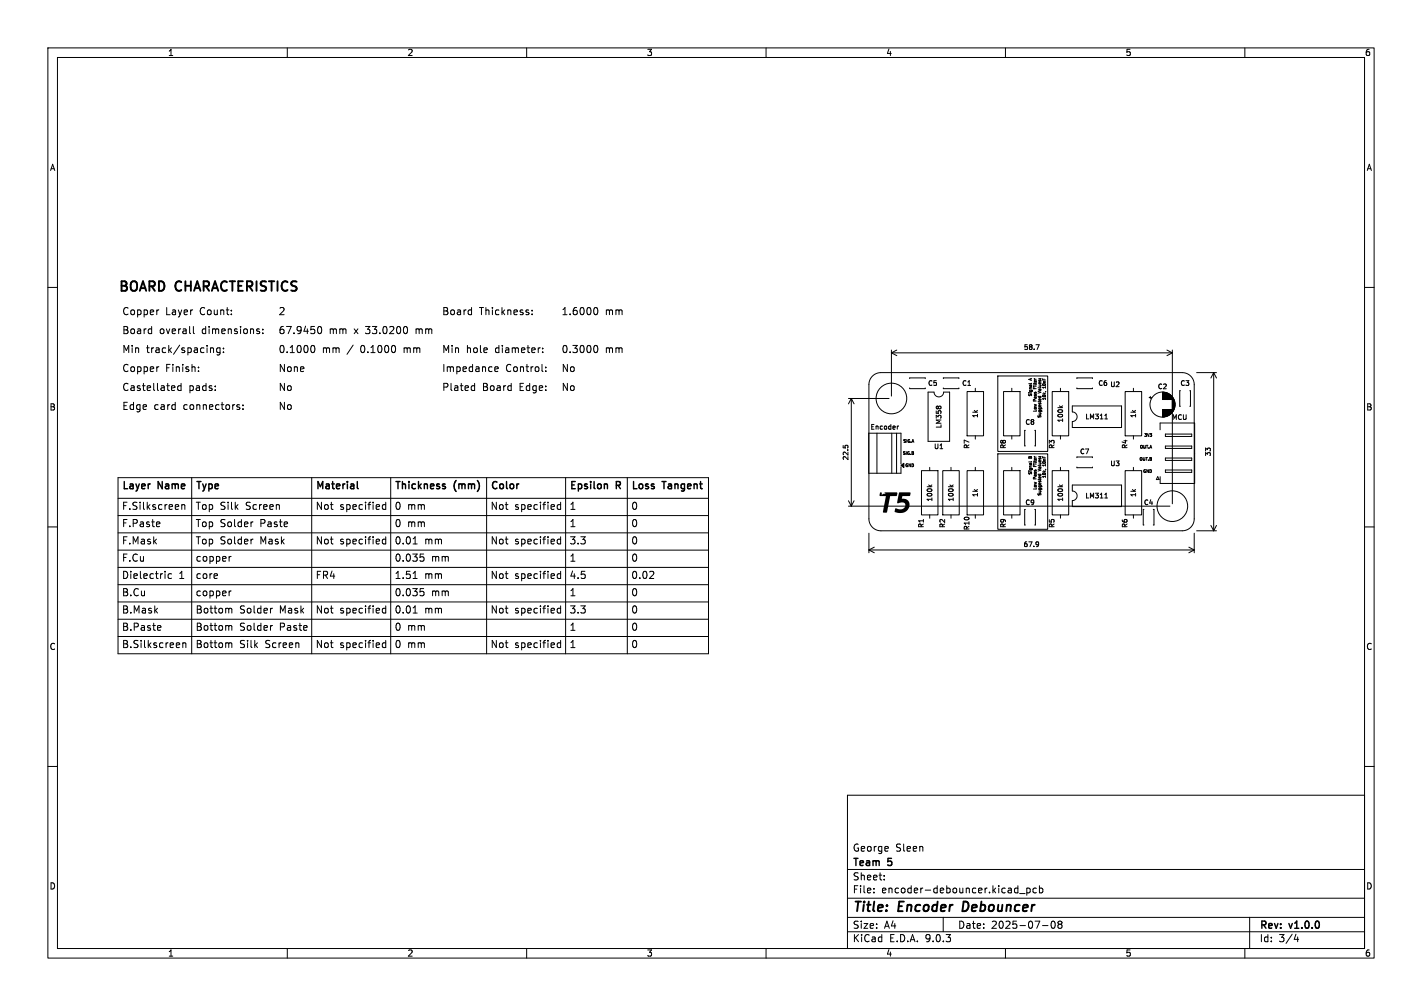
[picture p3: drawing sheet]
<svg xmlns="http://www.w3.org/2000/svg" width="297mm" height="210mm" viewBox="0 0 297 210" stroke-linecap="round" stroke-linejoin="round" font-family="sans-serif">
<defs><g id="words">
<g font-size="2.8">
<text x="24.7" y="61.8">BOARD</text>
<text x="36.8" y="61.8">CHARACTERISTICS</text>
<text x="178" y="190.9">Title:</text>
<text x="187.7" y="190.9">Encoder</text>
<text x="201.9" y="190.9">Debouncer</text>
</g>
<g font-size="2.1">
<text x="25.4" y="70.2">Board</text>
<text x="25.4" y="66.2">Copper</text>
<text x="33.3" y="70.2">overall</text>
<text x="34.6" y="66.2">Layer</text>
<text x="42" y="66.2">Count:</text>
<text x="42.4" y="70.2">dimensions:</text>
<text x="58.1" y="66.2">2</text>
<text x="58.1" y="70.2">67.9450</text>
<text x="68.8" y="70.2">mm</text>
<text x="74.2" y="70.2">x</text>
<text x="76.9" y="70.2">33.0200</text>
<text x="87.6" y="70.2">mm</text>
<text x="92.2" y="66.2">Board</text>
<text x="100.2" y="66.2">Thickness:</text>
<text x="117.2" y="66.2">1.6000</text>
<text x="126.5" y="66.2">mm</text>
<text x="25.4" y="74.1">Min</text>
<text x="30.6" y="74.1">track/spacing:</text>
<text x="58.1" y="74.1">0.1000</text>
<text x="67.4" y="74.1">mm</text>
<text x="72.8" y="74.1">/</text>
<text x="75.8" y="74.1">0.1000</text>
<text x="85.1" y="74.1">mm</text>
<text x="92.2" y="74.1">Min</text>
<text x="97.4" y="74.1">hole</text>
<text x="103.7" y="74.1">diameter:</text>
<text x="117.2" y="74.1">0.3000</text>
<text x="126.5" y="74.1">mm</text>
<text x="25.4" y="82.1">Castellated</text>
<text x="25.4" y="78.1">Copper</text>
<text x="34.6" y="78.1">Finish:</text>
<text x="39.5" y="82.1">pads:</text>
<text x="58.1" y="82.1">No</text>
<text x="58.1" y="78.1">None</text>
<text x="92.2" y="78.1">Impedance</text>
<text x="92.2" y="82.1">Plated</text>
<text x="100.8" y="82.1">Board</text>
<text x="105.7" y="78.1">Control:</text>
<text x="108.7" y="82.1">Edge:</text>
<text x="117.2" y="82.1">No</text>
<text x="117.2" y="78.1">No</text>
<text x="25.4" y="86">Edge</text>
<text x="32.2" y="86">card</text>
<text x="38.6" y="86">connectors:</text>
<text x="58.1" y="86">No</text>
<text x="25.4" y="106.6">F.Silkscreen</text>
<text x="25.4" y="102.9">Layer</text>
<text x="33.1" y="102.9">Name</text>
<text x="40.8" y="102.9">Type</text>
<text x="40.8" y="106.6">Top Silk</text>
<text x="51.1" y="106.6">Screen</text>
<text x="65.9" y="102.9">Material</text>
<text x="65.9" y="106.6">Not</text>
<text x="70.8" y="106.6">specified</text>
<text x="82.4" y="106.6">0 mm</text>
<text x="82.4" y="102.9">Thickness</text>
<text x="94.9" y="102.9">(mm)</text>
<text x="102.4" y="102.9">Color</text>
<text x="102.4" y="106.6">Not</text>
<text x="107.3" y="106.6">specified</text>
<text x="118.9" y="106.6">1</text>
<text x="118.9" y="102.9">Epsilon</text>
<text x="128.8" y="102.9">R</text>
<text x="131.8" y="106.6">0</text>
<text x="131.8" y="102.9">Loss</text>
<text x="138.5" y="102.9">Tangent</text>
<text x="25.4" y="110.2">F.Paste</text>
<text x="25.4" y="113.8">F.Mask</text>
<text x="40.8" y="113.8">Top Solder</text>
<text x="40.8" y="110.2">Top Solder</text>
<text x="54.1" y="113.8">Mask</text>
<text x="54.1" y="110.2">Paste</text>
<text x="65.9" y="113.8">Not</text>
<text x="70.8" y="113.8">specified</text>
<text x="82.4" y="113.8">0.01</text>
<text x="82.4" y="110.2">0 mm</text>
<text x="88.5" y="113.8">mm</text>
<text x="102.4" y="113.8">Not</text>
<text x="107.3" y="113.8">specified</text>
<text x="118.9" y="113.8">3.3</text>
<text x="118.9" y="110.2">1</text>
<text x="131.8" y="110.2">0</text>
<text x="131.8" y="113.8">0</text>
<text x="25.4" y="117.4">F.Cu</text>
<text x="40.8" y="117.4">copper</text>
<text x="82.4" y="117.4">0.035</text>
<text x="89.9" y="117.4">mm</text>
<text x="118.9" y="117.4">1</text>
<text x="131.8" y="117.4">0</text>
<text x="25.4" y="121">Dielectric</text>
<text x="25.4" y="124.6">B.Cu</text>
<text x="37.2" y="121">1</text>
<text x="40.8" y="124.6">copper</text>
<text x="40.8" y="121">core</text>
<text x="65.9" y="121">FR4</text>
<text x="82.4" y="124.6">0.035</text>
<text x="82.4" y="121">1.51</text>
<text x="88.5" y="121">mm</text>
<text x="89.9" y="124.6">mm</text>
<text x="102.4" y="121">Not</text>
<text x="107.3" y="121">specified</text>
<text x="118.9" y="121">4.5</text>
<text x="118.9" y="124.6">1</text>
<text x="131.8" y="121">0.02</text>
<text x="131.8" y="124.6">0</text>
<text x="25.4" y="128.2">B.Mask</text>
<text x="25.4" y="131.8">B.Paste</text>
<text x="40.8" y="128.2">Bottom</text>
<text x="40.8" y="131.8">Bottom</text>
<text x="49.9" y="128.2">Solder</text>
<text x="49.9" y="131.8">Solder</text>
<text x="58.1" y="128.2">Mask</text>
<text x="58.1" y="131.8">Paste</text>
<text x="65.9" y="128.2">Not</text>
<text x="70.8" y="128.2">specified</text>
<text x="82.4" y="131.8">0 mm</text>
<text x="82.4" y="128.2">0.01</text>
<text x="88.5" y="128.2">mm</text>
<text x="102.4" y="128.2">Not</text>
<text x="107.3" y="128.2">specified</text>
<text x="118.9" y="131.8">1</text>
<text x="118.9" y="128.2">3.3</text>
<text x="131.8" y="128.2">0</text>
<text x="131.8" y="131.8">0</text>
<text x="25.4" y="135.4">B.Silkscreen</text>
<text x="40.8" y="135.4">Bottom</text>
<text x="49.9" y="135.4">Silk</text>
<text x="55.1" y="135.4">Screen</text>
<text x="65.9" y="135.4">Not</text>
<text x="70.8" y="135.4">specified</text>
<text x="82.4" y="135.4">0 mm</text>
<text x="102.4" y="135.4">Not</text>
<text x="107.3" y="135.4">specified</text>
<text x="118.9" y="135.4">1</text>
<text x="131.8" y="135.4">0</text>
<text x="178" y="178">George</text>
<text x="187" y="178">Sleen</text>
<text x="178" y="184">Sheet:</text>
<text x="178" y="181.2">Team</text>
<text x="185.5" y="181.2">5</text>
<text x="178" y="186.7">File:</text>
<text x="184.1" y="186.7">encoder-debouncer.kicad_pcb</text>
<text x="178" y="196.9">KiCad</text>
<text x="178" y="194.1">Size:</text>
<text x="184.7" y="194.1">A4</text>
<text x="185.7" y="196.9">E.D.A.</text>
<text x="193.3" y="196.9">9.0.3</text>
<text x="200" y="194.1">Date:</text>
<text x="207" y="194.1">2025-07-08</text>
<text x="263" y="194.3">Rev:</text>
<text x="263" y="196.9">Id:</text>
<text x="267.1" y="196.9">3/4</text>
<text x="269.4" y="194.3">v1.0.0</text>
</g>
<g font-size="1.8">
<text x="35" y="11.9">1</text>
<text x="85" y="11.9">2</text>
<text x="135" y="11.9">3</text>
<text x="185" y="11.9">4</text>
<text x="235" y="11.9">5</text>
<text x="285" y="11.9">6</text>
<text x="10.3" y="35.9">A</text>
<text x="285.4" y="35.9">A</text>
<text x="10.3" y="85.9">B</text>
<text x="285.3" y="85.9">B</text>
<text x="10.3" y="135.9">C</text>
<text x="285.3" y="135.9">C</text>
<text x="10.3" y="185.9">D</text>
<text x="285.3" y="185.9">D</text>
<text x="35" y="199.9">1</text>
<text x="85" y="199.9">2</text>
<text x="135" y="199.9">3</text>
<text x="185" y="199.9">4</text>
<text x="235" y="199.9">5</text>
<text x="285" y="199.9">6</text>
</g>
<g font-size="1.4">
<text x="213.7" y="73.2">58.7</text>
<text x="193.7" y="80.7">C5</text>
<text x="200.8" y="80.7">C1</text>
<text x="229.3" y="80.7">C6 U2</text>
<text x="241.7" y="81.4">C2</text>
<text x="246.4" y="80.7">C3</text>
<text x="181.6" y="90">Encoder</text>
<text x="196.8" y="89.5" transform="rotate(-90 196.8 89.5)">LM358</text>
<text x="204.4" y="87.4" transform="rotate(-90 204.4 87.4)">1k</text>
<text x="214" y="88.9">C8</text>
<text x="222.2" y="88.3" transform="rotate(-90 222.2 88.3)">100k</text>
<text x="226.6" y="87.7">LM311</text>
<text x="237.5" y="87.4" transform="rotate(-90 237.5 87.4)">1k</text>
<text x="244.6" y="87.9">MCU</text>
<text x="195" y="93.9">U1</text>
<text x="202.7" y="93.8" transform="rotate(-90 202.7 93.8)">R7</text>
<text x="210.3" y="93.8" transform="rotate(-90 210.3 93.8)">R8</text>
<text x="220.4" y="93.8" transform="rotate(-90 220.4 93.8)">R3</text>
<text x="225.4" y="95">C7</text>
<text x="235.7" y="93.8" transform="rotate(-90 235.7 93.8)">R4</text>
<text x="253.1" y="95.4" transform="rotate(-90 253.1 95.4)">33</text>
<text x="177.4" y="96.2" transform="rotate(-90 177.4 96.2)">22.5</text>
<text x="231.8" y="97.5">U3</text>
<text x="194.9" y="104.8" transform="rotate(-90 194.9 104.8)">100k</text>
<text x="199.4" y="104.8" transform="rotate(-90 199.4 104.8)">100k</text>
<text x="204.4" y="103.9" transform="rotate(-90 204.4 103.9)">1k</text>
<text x="214" y="105.6">C9</text>
<text x="222.2" y="104.8" transform="rotate(-90 222.2 104.8)">100k</text>
<text x="226.6" y="104.2">LM311</text>
<text x="237.5" y="103.9" transform="rotate(-90 237.5 103.9)">1k</text>
<text x="238.8" y="105.6">C4</text>
<text x="193.1" y="110.3" transform="rotate(-90 193.1 110.3)">R1</text>
<text x="197.6" y="110.3" transform="rotate(-90 197.6 110.3)">R2</text>
<text x="202.7" y="110.8" transform="rotate(-90 202.7 110.8)">R10</text>
<text x="210.3" y="110.3" transform="rotate(-90 210.3 110.3)">R9</text>
<text x="220.4" y="110.3" transform="rotate(-90 220.4 110.3)">R5</text>
<text x="235.7" y="110.3" transform="rotate(-90 235.7 110.3)">R6</text>
<text x="213.7" y="114.4">67.9</text>
</g>
<g font-size=".8">
<text x="215.5" y="82.9" transform="rotate(-90 215.5 82.9)">Signal</text>
<text x="215.5" y="79.4" transform="rotate(-90 215.5 79.4)">A</text>
<text x="216.5" y="83.8" transform="rotate(-90 216.5 83.8)">Pass</text>
<text x="216.5" y="81" transform="rotate(-90 216.5 81)">Filter</text>
<text x="217.5" y="82.1" transform="rotate(-90 217.5 82.1)">Values:</text>
<text x="218.4" y="83.7" transform="rotate(-90 218.4 83.7)">10k,</text>
<text x="218.4" y="81.1" transform="rotate(-90 218.4 81.1)">10nF</text>
<text x="216.5" y="86.1" transform="rotate(-90 216.5 86.1)">Low</text>
<text x="217.5" y="87.4" transform="rotate(-90 217.5 87.4)">Suggested</text>
<text x="188.4" y="95.1">SIG.B</text>
<text x="188.5" y="92.6">SIG.A</text>
<text x="215.5" y="95.7" transform="rotate(-90 215.5 95.7)">B</text>
<text x="237.9" y="93.8">OUT.A</text>
<text x="238.8" y="91.3">3V3</text>
<text x="188.9" y="97.6">GND</text>
<text x="215.5" y="99.2" transform="rotate(-90 215.5 99.2)">Signal</text>
<text x="216.5" y="100" transform="rotate(-90 216.5 100)">Pass</text>
<text x="216.5" y="97.2" transform="rotate(-90 216.5 97.2)">Filter</text>
<text x="217.5" y="98.3" transform="rotate(-90 217.5 98.3)">Values:</text>
<text x="218.4" y="99.9" transform="rotate(-90 218.4 99.9)">10k,</text>
<text x="218.4" y="97.3" transform="rotate(-90 218.4 97.3)">10nF</text>
<text x="237.9" y="96.3">OUT.B</text>
<text x="238.6" y="98.9">GND</text>
<text x="216.5" y="102.4" transform="rotate(-90 216.5 102.4)">Low</text>
<text x="217.5" y="103.6" transform="rotate(-90 217.5 103.6)">Suggested</text>
</g>
</g></defs>
<g fill="none" stroke="#000" stroke-width=".21">
<path d="M10 10h277v190h-277zM12 12h273v186h-273zM60 10v2M110 10v2M160 10v2M210 10v2M260 10v2M10 60h2M31.5 68.7h.2M31.7 68.2v1.5M31.7 69.6l-.2 .1M33.2 76.6h-.3"/>
<path d="M33.2 64.7l-.3 .1M40.4 68.2v1.2l.2 .3M41.5 77.4v.2M41.5 76.6v.2M44 72.7h.5l.1 .9M46 72.7l-.5-.1-.3 .3 .2 .6h.6M46 72.6v1.2l-.3 .3-.4-.1M46.7 73.5v.1M46.7 72.7v.1M54 69.2l.2 .2-.2 .3M54 68.7h.2M54.9 69.5v.2"/>
<path d="M54.9 68.7v.2M65 72.3l.3-.2a.8 .8 0 0 1 .5 .8 .8 .8 0 0 1-.5 .7l-.3-.1M66.5 68.3l.2-.1a.8 .8 0 0 1 .5 .7 .8 .8 0 0 1-.5 .8l-.2-.2-.2-.4zM84.4 72.6v1M84.6 72.6l-.2 .2M85 68.4v1M86.9 68.7v1M87.1 68.7l-.2 .1M98.3 64.7l.2 .1M98.5 65.6l-.2 .1M98.5 64.2v1.5M103.3 77.1l.8-.2-.1-.3h-.4l-.3 .2 .1 .7h.6"/>
<path d="M111.1 65.6v.1M111.1 64.8v.1M113.3 73.5v.1M113.3 72.7v.1M114 77.4v.2M114 76.6v.2M124.1 64.3l.3-.1a.8 .8 0 0 1 .5 .7 .8 .8 0 0 1-.5 .8l-.3-.1M124.1 72.3l.3-.2a.8 .8 0 0 1 .5 .8 .8 .8 0 0 1-.5 .7l-.3-.1M182.2 78.5l.7-.5 1.1-.2h62.9a2.5 2.5 0 0 1 2.5 2.5v28a2.5 2.5 0 0 1-2.5 2.5h-62.9a2.5 2.5 0 0 1-2.5-2.5v-28l.2-1.1zM186.2 73.1v9.6M186.2 73.7h58.7M186.2 73.7l1.1 .5"/>
<path d="M187.3 73.1l-1.1 .6M190 79v-.1h3.2v.1M197 79v-.1h3.3v.1M208.4 78.5h10.4v15.7h-10.4zM216.4 72h.6l-.4 1M224.9 79v-.1h3.3v.1M243.7 73.1l1.2 .6M244.9 73.1v32.1M244.9 73.7l-1.2 .5M249.9 77.8h4.2M253.5 77.8v33M253.5 77.8l.6 1.1"/>
<path d="M253.5 77.8l-.6 1.1M285 60h2M24.7 99.7h123.3v36.8h-123.3zM36.5 80.6v.3l-.7 .1M37.8 80v1.5M37.8 80.6l-.4-.1-.3 .3 .1 .7h.6M40 99.7v36.8M49.9 85l.2 .2-.2 .3M49.9 84.5l.1 .1M50.7 85.3v.2M50.7 84.6v.1M65.1 99.7v36.8"/>
<path d="M81.6 99.7v36.8M98.7 80.5l.4 .1M99.1 81.5h-.4M99.1 80v1.5M101.6 99.7v36.8M118.1 99.7v36.8M131 99.7v36.8M176.1 93v.5M176.5 93.1l.2-.2 .4 .2M177.2 83.2h8.5M177.8 83.2v22.5M177.8 83.2l.6 1.1"/>
<path d="M177.8 83.2l-.6 1.1M183.2 90.4v8.4M186.3 90.4v8.4M187.3 90.4v8.4M187.6 88.9h.1M188.2 96.9v-6.5h-6.8v8.4h6.8v-1.3M190 81v.1h3.2v-.1M192.5 98.3h3.4v9.2h-3.4zM193.8 81.9h1.3a1 1 0 0 0 1 1 1 1 0 0 0 1-1h1.2v10.2h-4.5zM194.2 97.6v.7M195.7 84.8l-.1 .1M195.7 84.8h.1"/>
<path d="M195.8 84.8l.1 .1M196 84.9h.5M196.9 98.3h3.4v9.2h-3.4zM197 81v.1h3.3v-.1M198.6 97.6v.7M202 81.7h3.4v9.3h-3.4zM202 98.3h3.4v9.2h-3.4zM203.7 81.1v.6M203.7 91v.7M203.7 97.6v.7M208.4 94.7h10.4v15.8h-10.4zM209.6 81.7h3.4v9.3h-3.4z"/>
<path d="M209.6 98.3h3.4v9.2h-3.4zM211.3 81.1v.6M211.3 91v.7M211.3 97.6v.7M214.2 89.8h-.2v3.3h.2M215.5 80l-.6 .1M215.5 96.3l-.6 .1M216.1 89.8h.2v3.3h-.2M216.8 82.7h.6v.2M216.8 99h.6v.2M217 82.7v.2M217 99v.2"/>
<path d="M218.3 81.7l.1 .1M218.3 98h.1M219.8 81.7h3.4v9.3h-3.4zM219.8 98.3h3.4v9.2h-3.4zM221.3 84.7l.4 .4M221.5 81.1v.6M221.5 91v.7M221.5 97.6v.7M221.9 84.7l-.3 .3M224 84.7h10.2v4.5h-10.2v-1.2a1 1 0 0 0 1-1 1 1 0 0 0-1-1zM224.9 81v.1h3.3v-.1M224.9 95.5v-.1h3.3v.1"/>
<path d="M224.9 97.5v.1h3.3v-.1M230.8 87.4h.5M235 98.3h3.4v9.2h-3.4zM235 81.7h3.4v9.3h-3.4zM236.7 81.1v.6M236.7 91v.7M236.7 97.6v.7M240 83h.5M240.3 82.7v.5M241.8 99.5l.3 .6h-.6zM242.8 81.9v1.5M242.8 85.5v1.5"/>
<path d="M242.9 81.9v1.5M242.9 85.5v1.5M243 81.9v1.5M243 85.5v1.5M243.1 85.5l-.1 1.5M243.1 81.9v1.5M243.1 85.5v1.5M243.2 81.9v1.5M243.2 85.5v1.5M243.3 85.5l-.1 1.5M243.3 81.9v1.5M243.3 85.5v1.5"/>
<path d="M243.4 81.9v1.5M243.4 85.5v1.5M243.4 93.1h5.5v.5h-5.5zM243.4 90.6h5.5v.5h-5.5zM243.4 95.6h5.5v.5h-5.5zM243.4 98.1h5.5v.5h-5.5zM243.5 82v1.4M243.5 85.5v1.4M243.6 82v1.4M243.6 85.5v1.4M243.7 82v1.4M243.7 85.5v1.4"/>
<path d="M243.8 85.5l-.1 1.4M243.8 82.1v1.3M243.8 85.5v1.3M243.9 82.1v1.3M243.9 85.5v1.3M244 85.5l-.1 1.3M244 82.2v1.2M244 85.5v1.2M244.1 82.2v1.2M244.1 85.5v1.2M244.2 82.3v1.1M244.2 85.5v1.2"/>
<path d="M244.2 85.5v1.1M244.3 85.5l-.1 1.1M244.3 82.4v1M244.3 85.5v1M244.4 82.4v1M244.4 85.5v1M244.4 82.5v.9M244.5 85.5l-.1 1M244.5 82.5v.9M244.5 85.5v.9M244.6 82.6v.8M244.6 85.5v.9"/>
<path d="M244.6 85.5v.8M244.7 82.7v.7M244.7 85.5v.7M244.8 82.8v.6M244.8 85.5v.7M244.9 82.9v3.1M244.9 83v3M245 83.1v2.7M245.1 83.2v2.5M245.1 83.3v2.3M245.2 83.4v2.1M245.2 83.5v1.9"/>
<path d="M245.3 83.7v1.6M245.4 83.9v1.1M245.4 84.2v.5M246.6 81.6h-.2v3.2h.2M248.5 81.6h.1v3.2h-.1M249.5 88.3h-7.2v1.4M249.5 88.3v12.6h-7.2v-1.4M10 110h2M24.7 111.2h123.3M24.7 104h123.3M24.7 118.4h123.3M24.7 114.8h123.3"/>
<path d="M24.7 107.6h123.3M33.2 108.9l.2 .4-.7 .1M33.3 109.9h-.1M35.8 119.8h-.4l-.3 .3 .2 .6h.5M38 105.3v1M38 105.5l.2-.2 .3 .1 .1 .9M48.3 116.2l-.4 .2M52.9 112.6l-.4 .1M52.9 108.9l-.4 .2M58.3 105.4l.1 .9M60 109l.1 .3-.7 .1M80.6 105.4l-.5-.1-.2 .3 .1 .7h.6"/>
<path d="M80.6 112.6h-.5l-.2 .2 .1 .7h.6M80.6 104.8v1.5M80.6 112.1v1.5M86.3 113.6h.8M87.8 115.7h.7M87.9 116.2h.4l.3 .3-.2 .6-.5 .1M117.1 105.4l-.4-.1-.3 .3 .1 .7h.6M117.1 112.6h-.4l-.3 .2 .1 .7h.6M117.1 119.8h-.4l-.3 .3 .1 .6h.6M117.1 104.8v1.5M117.1 112.1v1.5M117.1 119.3v1.5"/>
<path d="M136.4 119.3l.2 .3-.1 .3-.9 .9h1M177.2 105.7h67.2M177.2 104.5l.6 1.2M178.4 104.5l-.6 1.2M181.5 114.8h67.9M181.5 111.3v4.1M181.5 114.8l1.1 .6M182.6 114.2l-1.1 .6M194 101.2l.4 .4M194.2 107.5v.7M194.6 101.2l-.3 .3M198.4 101.2l.4 .4"/>
<path d="M198.6 107.5v.7M199.1 101.2l-.4 .3M203.7 107.5v.7M211.3 107.5v.7M214.2 106.4h-.2v3.2h.2M216.1 106.4h.2v3.2h-.2M216.7 113.1l.2 .2-.1 .7M216.9 113.5l-.2 .2M221.3 101.2l.4 .4M221.5 107.5v.7M221.9 101.2l-.3 .3M224 101.3h10.2v4.5h-10.2v-1.3a1 1 0 0 0 1-1 1 1 0 0 0-1-1z"/>
<path d="M230.8 104h.5M236.7 107.5v.7M238.9 106.4h-.1v3.2h.1M240.9 106.4h.1v3.2h-.1M248.3 114.2l1.1 .6M249.4 111.3v4.1M249.4 114.8l-1.1 .6M249.9 110.8h4.2M252.9 109.7l.6 1.1M254.1 109.7l-.6 1.1M285 110h2M24.7 122.1h123.3"/>
<path d="M24.7 125.7h123.3M24.7 132.9h123.3M24.7 129.3h123.3M33.1 130.6l.4 .1 .1 .2-.7 .2M33.5 131.5l-.4 .1M38.2 134.3l.2-.1 .4 .1v.9M38.2 134.2v1M48 134.2l.4 .2v.8M48 127l.4 .2v.8M48 130.6l.4 .2v.8M48.3 123.4l-.4 .3M56.9 127l-.3 .1"/>
<path d="M56.9 130.6l-.3 .1M62.4 134.3v.9M64.1 130.7v.2l-.7 .2M80.6 134.3l-.5-.1-.2 .3 .1 .6h.6M80.6 126.5v1.5M80.6 133.7v1.5M80.6 127h-.5l-.2 .3 .1 .6h.6M86.3 120.8h.8M86.3 128h.8M87.8 122.9h.7M87.9 123.4h.4l.3 .3-.2 .6-.5 .1M117.1 134.3l-.4-.1-.3 .3 .1 .6h.6"/>
<path d="M117.1 127h-.4l-.3 .3 .1 .6h.6M117.1 126.5v1.5M117.1 133.7v1.5M10 160h2M177 166h108v32h-108zM285 160h2M60 198v2M110 198v2M160 198v2M177 194.5h108M177 191.5h108M177 187.5h108"/>
<path d="M177 181.5h108M182.5 186.3v.1M182.5 185.5v.1M184.7 183.6v.1M184.7 182.8v.1M197 191.5v3M210 198v2M213 186.5h1.1M214.5 185.4v1.5M214.5 185.5l.4-.1 .3 .3-.2 .6h-.5M216.5 185.5l-.5-.1-.3 .3 .2 .6h.6M217.1 185.5l.4-.1 .3 .3-.1 .6h-.6"/>
<path d="M217.1 184.9v1.5M217.7 193.2h1.2M219.7 192.4l.2-.1a.8 .8 0 0 1 .5 .7 .8 .8 0 0 1-.5 .8 1 1 0 0 1-.2-1.4zM221.2 192.9l-.2-.2 .2-.4h.3l.3 .3-.3 .3M221.2 192.9l-.2 .3v.5l.2 .1h.3l.3-.3-.1-.4-.2-.2M221.2 192.9h.3M260 198v2M261 191.5v6.5M270.7 195l-.4 1.1h.9M271 195.6v1"/>
<circle cx="186.2" cy="83.2" r="3.2"/>
<circle cx="242.8" cy="84.5" r="2.62"/>
<circle cx="244.9" cy="105.7" r="3.2"/>
</g>
<g fill="none" stroke="#000" stroke-width=".4">
<path d="M26.3 58.9l-.2-.2h-.7v2M27.4 59a.68 .68 0 0 1 1.1 0M32.2 58.9l-.2-.2h-.8v2M34.2 59l-.5-.3h-.5v2M37.9 58.9l-.1-.1a.72 .72 0 0 0-1 .2M38.7 58.7v2M39.9 58.7v2M43.6 58.9l-.3-.2h-.8v2M47.4 58.9l-.1-.1a.72 .72 0 0 0-1 .2M48 58.7h1.1M48.5 58.7v2M50.7 58.7h-.9v2"/>
<path d="M52.6 58.9l-.3-.2h-.7v2M53.6 58.7v2M55.6 58.8l-.8-.1-.3 .2M56.2 58.7h1.1M56.7 58.7v2M58 58.7v2M60.1 58.9l-.1-.1a.72 .72 0 0 0-1 .2M62 58.8l-.8-.1-.3 .2M29.2 60.7l.7-2 .6 2M40.5 60.7l.7-2 .7 2M44.2 60.7l.7-2 .7 2M201.3 188.2l-.3 2h.5"/>
</g>
<path d="M188.2 97.2l.6-.5v.9z" fill="#000" stroke="#000" stroke-width=".21"/>
<path d="M183.8 102.8h.1a.38 .38 0 0 1 .3 .2 .38 .38 0 0 1-.1 .4 .72 .72 0 0 1 1-.3l-.4-.3h2.6l.1 .1-.2 .7h-1.3l-.6 3.3-.8 .1-.1-.2 .6-3.2h-1.2l-.1-.2zM187.8 102.8l2.4 .1-.2 .6-1.2 .1a.38 .38 0 0 0-.4 .1 .38 .38 0 0 0 0 .4 1.39 1.39 0 0 1 1.6 .9 1.39 1.39 0 0 1-.7 1.7l-.7 .3-1 .1a.57 .57 0 0 1-.7-.4l.1-.6 1.3 .2 .5-.2 .2-.4a.8 .8 0 0 0-.4-.8 .8 .8 0 0 0-.9 .1 .25 .25 0 0 1-.4-.1 .25 .25 0 0 1 .1-.3z" fill="#000"/>
<g fill="none" stroke="#000" stroke-width=".3">
<path d="M26 100.5v1.5M31.2 101h.2M33.9 100.5v1.5l-.9-1.5v1.5M41.1 100.5h.9M41.6 100.5v1.5M66.4 102v-1.5l.5 1.1 .5-1.1v1.5M69.5 100.5v1.3M72.6 100.5v.2M73.8 101.1l.1 .9M73.9 102h-.1M73.9 101.4l-.1 .1M74.6 100.5v1.3l.2 .2"/>
<path d="M82.7 100.5h.9M83.1 100.5v1.5M84.1 100.5v1.5M85.4 100.5v.2M87.4 100.5v1.5M92.4 101.3l.7 .4-.3 .3h-.4M93 101.1l-.4-.1-.2 .2M95.3 100.3l-.3 .4M99.7 100.3l.3 .4M103.8 100.7l-.4-.2-.4 .2M105.8 100.5v1.3M108.4 101l-.3 .1"/>
<path d="M120.2 100.5h-.8v1.5M123.4 100.5v.2M124.1 100.5v1.3M126.3 101.1h.5l.1 .9M129.5 100.7l-.8-.2v1.5M132.3 100.5v1.5M138.3 100.5h.8M138.7 100.5v1.5M146.3 100.5v1.3"/>
</g>
<use href="#words"/>
</svg>
